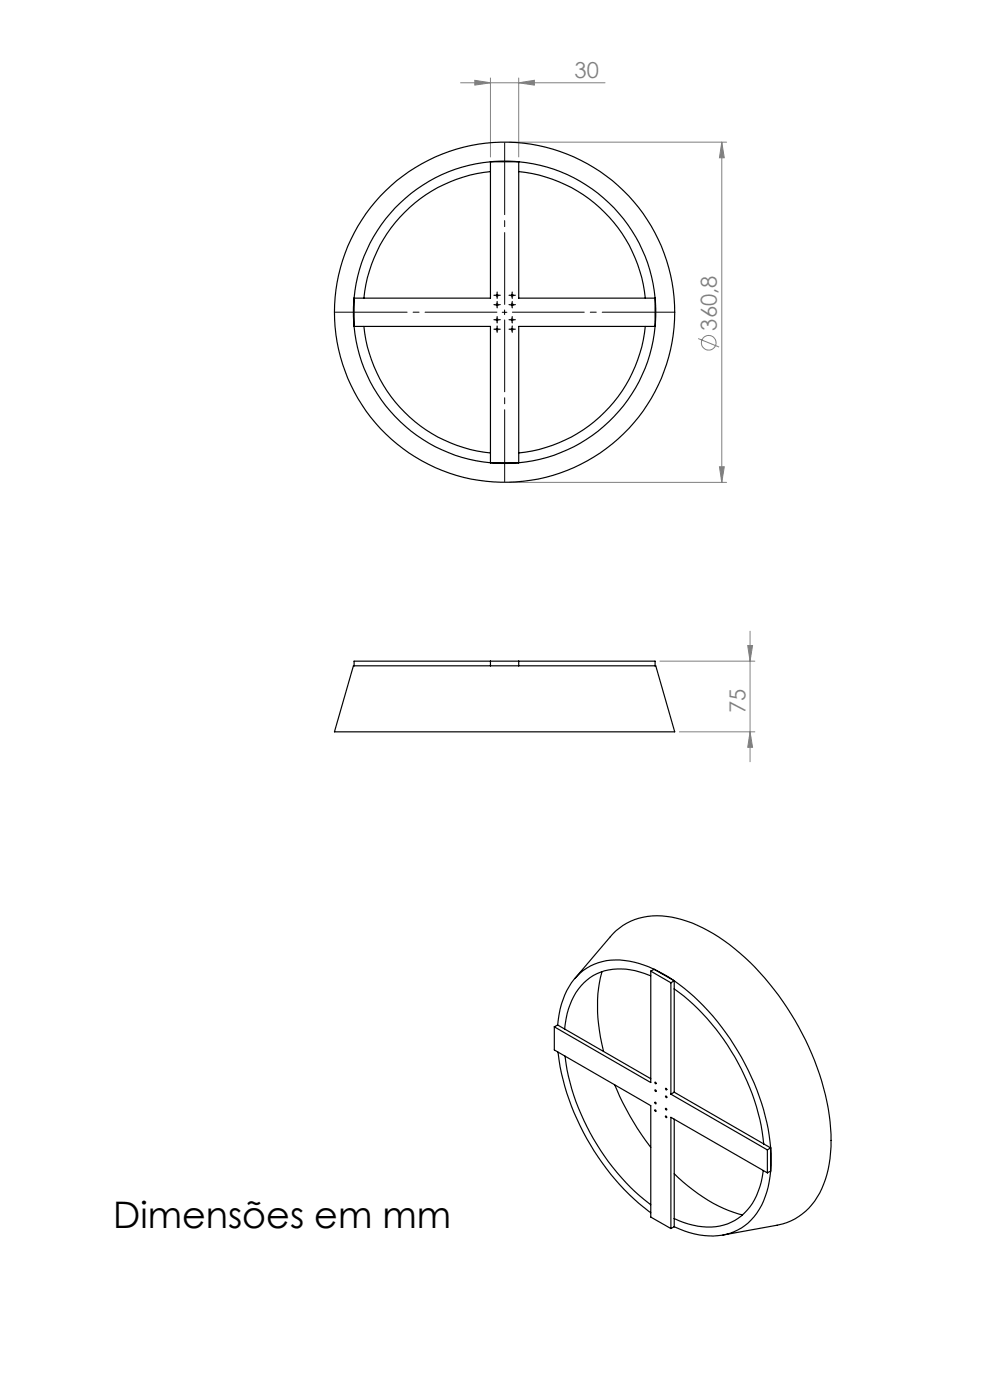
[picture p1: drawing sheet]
<svg xmlns="http://www.w3.org/2000/svg" width="210mm" height="297mm" viewBox="0 0 210 297" stroke-linecap="round" stroke-linejoin="round" font-family="sans-serif">
<defs><g id="words">
<text font-size="7.8" x="24" y="260.4">Dimensões em mm</text>
<g font-size="4.7" fill="#808080">
<text x="121.9" y="16.5">30</text>
<text x="152.1" y="70.1" transform="rotate(-90 152.1 70.1)">360,8</text>
<text x="158.1" y="151.3" transform="rotate(-90 158.1 151.3)">75</text>
</g>
</g></defs>
<g fill="none" stroke="#808080" stroke-width=".21">
<path d="M97.7 17.6h30.6M100.7 17l3.3 .6-3.3 .5zM104 16.5v16.8M110 17.6l3.3-.6v1.1zM110 16.5v16.8M108 30.2h46.1M153.1 30.2l.5 3.3h-1zM153.1 30.2v72.1M148.1 71.8l4.4 1.8M152.6 99h1l-.5 3.3zM108 102.3h46.1M158.6 136.9h1l-.5 3.4z"/>
<path d="M159.1 133.9v27.7M140 140.3h20.1M144.1 155.3h16M159.1 155.3l.5 3.2h-1z"/>
<circle cx="150.3" cy="72.7" r="1.56"/>
</g>
<path d="M106.1 66.2h-35.6M107.1 65.2v-35.6M107.1 67.2v35.6M108.1 66.2h35.5" fill="none" stroke="#000" stroke-width=".21" stroke-dasharray="15.2 1.3 1.3 1.3" stroke-dashoffset="-.6"/>
<g fill="none" stroke="#000" stroke-width=".21" stroke-dasharray="15.2 1.3 1.3 1.3">
<path d="M105 64.6h-.2M105 67.8h-.2M105 62.6h-.2M105 69.8h-.2M105.5 64.1v-.2M105.5 65.1v.2M105.5 67.3v-.2M105.5 68.3v.2M105.5 62.1v-.2M105.5 63.1v.2M105.5 69.3v-.2M105.5 70.3v.2"/>
<path d="M106 64.6h.2M106 67.8h.2M106 62.6h.2M106 69.8h.2M108.2 64.6h-.2M108.2 67.8h-.2M108.2 62.6h-.2M108.2 69.8h-.2M108.7 64.1v-.2M108.7 65.1v.2M108.7 67.3v-.2M108.7 68.3v.2"/>
<path d="M108.7 62.1v-.2M108.7 63.1v.2M108.7 69.3v-.2M108.7 70.3v.2M109.2 64.6h.2M109.2 67.8h.2M109.2 62.6h.2M109.2 69.8h.2"/>
</g>
<g fill="none" stroke="#000" stroke-width=".21">
<path d="M104.9 64.7h1M104.9 67.8h1M104.9 62.6h1M104.9 69.8h1M105.4 62.2v.9M105.4 64.1v1.1M105.4 67.3v1.1M105.4 69.4v.9M106.5 66.2h1M107 65.8v.9M108.1 64.7h1M108.1 67.8h1"/>
<path d="M108.1 62.6h1M108.1 69.8h1M108.6 62.2v.9M108.6 64.1v1.1M108.6 67.3v1.1M108.6 69.4v.9"/>
</g>
<g fill="#808080">
<path d="M100.7 17l3.3 .6-3.3 .5zM110 17.6l3.3-.6v1.1z"/>
<path d="M153.1 30.2l.5 3.3h-1zM152.6 99h1l-.5 3.3zM158.6 136.9h1l-.5 3.4zM159.1 155.3l.5 3.2h-1z"/>
</g>
<g fill="none" stroke="#000" stroke-width=".25">
<path d="M104 34.3a32.1 32.1 0 0 0-28.9 28.9M104 36.4a30 30 0 0 0-26.8 26.8M104 34.3l2.3-.1 3.7 .1M104 34.3v28.9h-28.9M104 34.3h6M110 34.3a32.1 32.1 0 0 1 29 28.9M110 36.4a30 30 0 0 1 26.9 26.8M110 34.3v28.9h29M75.1 63.2l-.1 2.3 .1 3.7M75.1 69.2a32.1 32.1 0 0 0 28.9 29M75.1 69.2h28.9v29M75.1 63.2v6"/>
<path d="M77.2 69.2a30 30 0 0 0 26.8 26.9M136.9 69.2a30 30 0 0 1-26.9 26.9M139 69.2a32.1 32.1 0 0 1-29 29M139 63.2l.1 2.3-.1 3.7M139 69.2h-29v29M139 63.2v6M104 98.2l2.3 .1 3.7-.1M104 98.2h6M75.1 141.2h-.1l-4.1 14.1h72.2l-4-14.1h-.1M75.1 141.2h28.9M75.1 141.2v-.9h63.9v.9M104 141.2h6"/>
<path d="M104 140.3v.9M110 141.2h29M110 140.3v.9M117.6 217.8v4.9l20.4 11.9v23.6l4.3 2.4M118.3 217.4l1.5 .9M118.3 217.4l-.7 .4M119.8 218.3l18.2 10.5M121.9 207.6l7.6-8.9a13.4 13.4 0 0 1 14-3.9 34.6 34.6 0 0 1 15.6 9.3 59.4 59.4 0 0 1 17 33.8 26.9 26.9 0 0 1-2.3 15.2 12.9 12.9 0 0 1-9 6.8l-11.4 2.1M127.7 206.1a32.8 32.8 0 0 0 .3 17M138 207a13.8 13.8 0 0 0-12.1-.1 13.2 13.2 0 0 0-6 10.3l-.1 1.1M138 206v23.7l-20.4-11.9M138 206l4.3 2.5"/>
<path d="M138.7 205.6l4.3 2.5M138.7 205.6a16.2 16.2 0 0 0-11.8-1.3 12.3 12.3 0 0 0-7.8 8.7l-.8 4.4M138.7 205.6l-.7 .4M142.3 208.5v23.6M143 208.1a51.6 51.6 0 0 1 20.5 35.4M143 209.8a47.9 47.9 0 0 1 19 32.9M143 208.1v23.6M143 208.1l-.7 .4M118.4 223.2a51.6 51.6 0 0 0 19.6 34.1M119.9 224a48.4 48.4 0 0 0 18.1 31.6M130.4 230.1a58.8 58.8 0 0 0 7.6 13.3M138.9 229.7l.2-.1 .1 .3h-.2z"/>
<path d="M138.9 235.5h.2v.3zM138.9 231.2h.2v.4zM141.2 232.5h.2v.4zM141.2 236.8h.2v.3zM141.2 230.9l.3 .2-.1 .1zM141.2 235.1l.2 .2v.2l-.3-.3zM142.3 232.1l20.5 11.8M143 237.4v22.8M143 231.7l-.7 .4M143 231.7l19 11M143 249a32.2 32.2 0 0 0 14.5 8.7M161.9 248.3a13.5 13.5 0 0 1-6 10.6 12.8 12.8 0 0 1-10.8 .5l-2.1-.9"/>
<path d="M162 242.7l1.5 .8M162.8 248.8l-20.5-11.8v23.6M162.8 243.9v4.9M163.5 248.4a15.8 15.8 0 0 1-5.5 11.6 13.5 13.5 0 0 1-12.9 1.1l-2.1-.9M163.5 243.5v4.9M163.5 248.4l-.7 .4M163.5 243.5l-.7 .4M143 260.2l-.7 .4"/>
<circle cx="105.4" cy="64.6" r=".2"/>
<circle cx="105.4" cy="62.6" r=".19"/>
<circle cx="105.4" cy="69.8" r=".2"/>
<circle cx="105.4" cy="67.8" r=".21"/>
<circle cx="107" cy="66.2" r="36.1"/>
<circle cx="108.6" cy="64.6" r=".21"/>
<circle cx="108.6" cy="62.7" r=".2"/>
<circle cx="108.6" cy="69.9" r=".19"/>
<circle cx="108.6" cy="67.9" r=".2"/>
<circle cx="139" cy="234" r=".16"/>
</g>
<use href="#words"/>
</svg>
